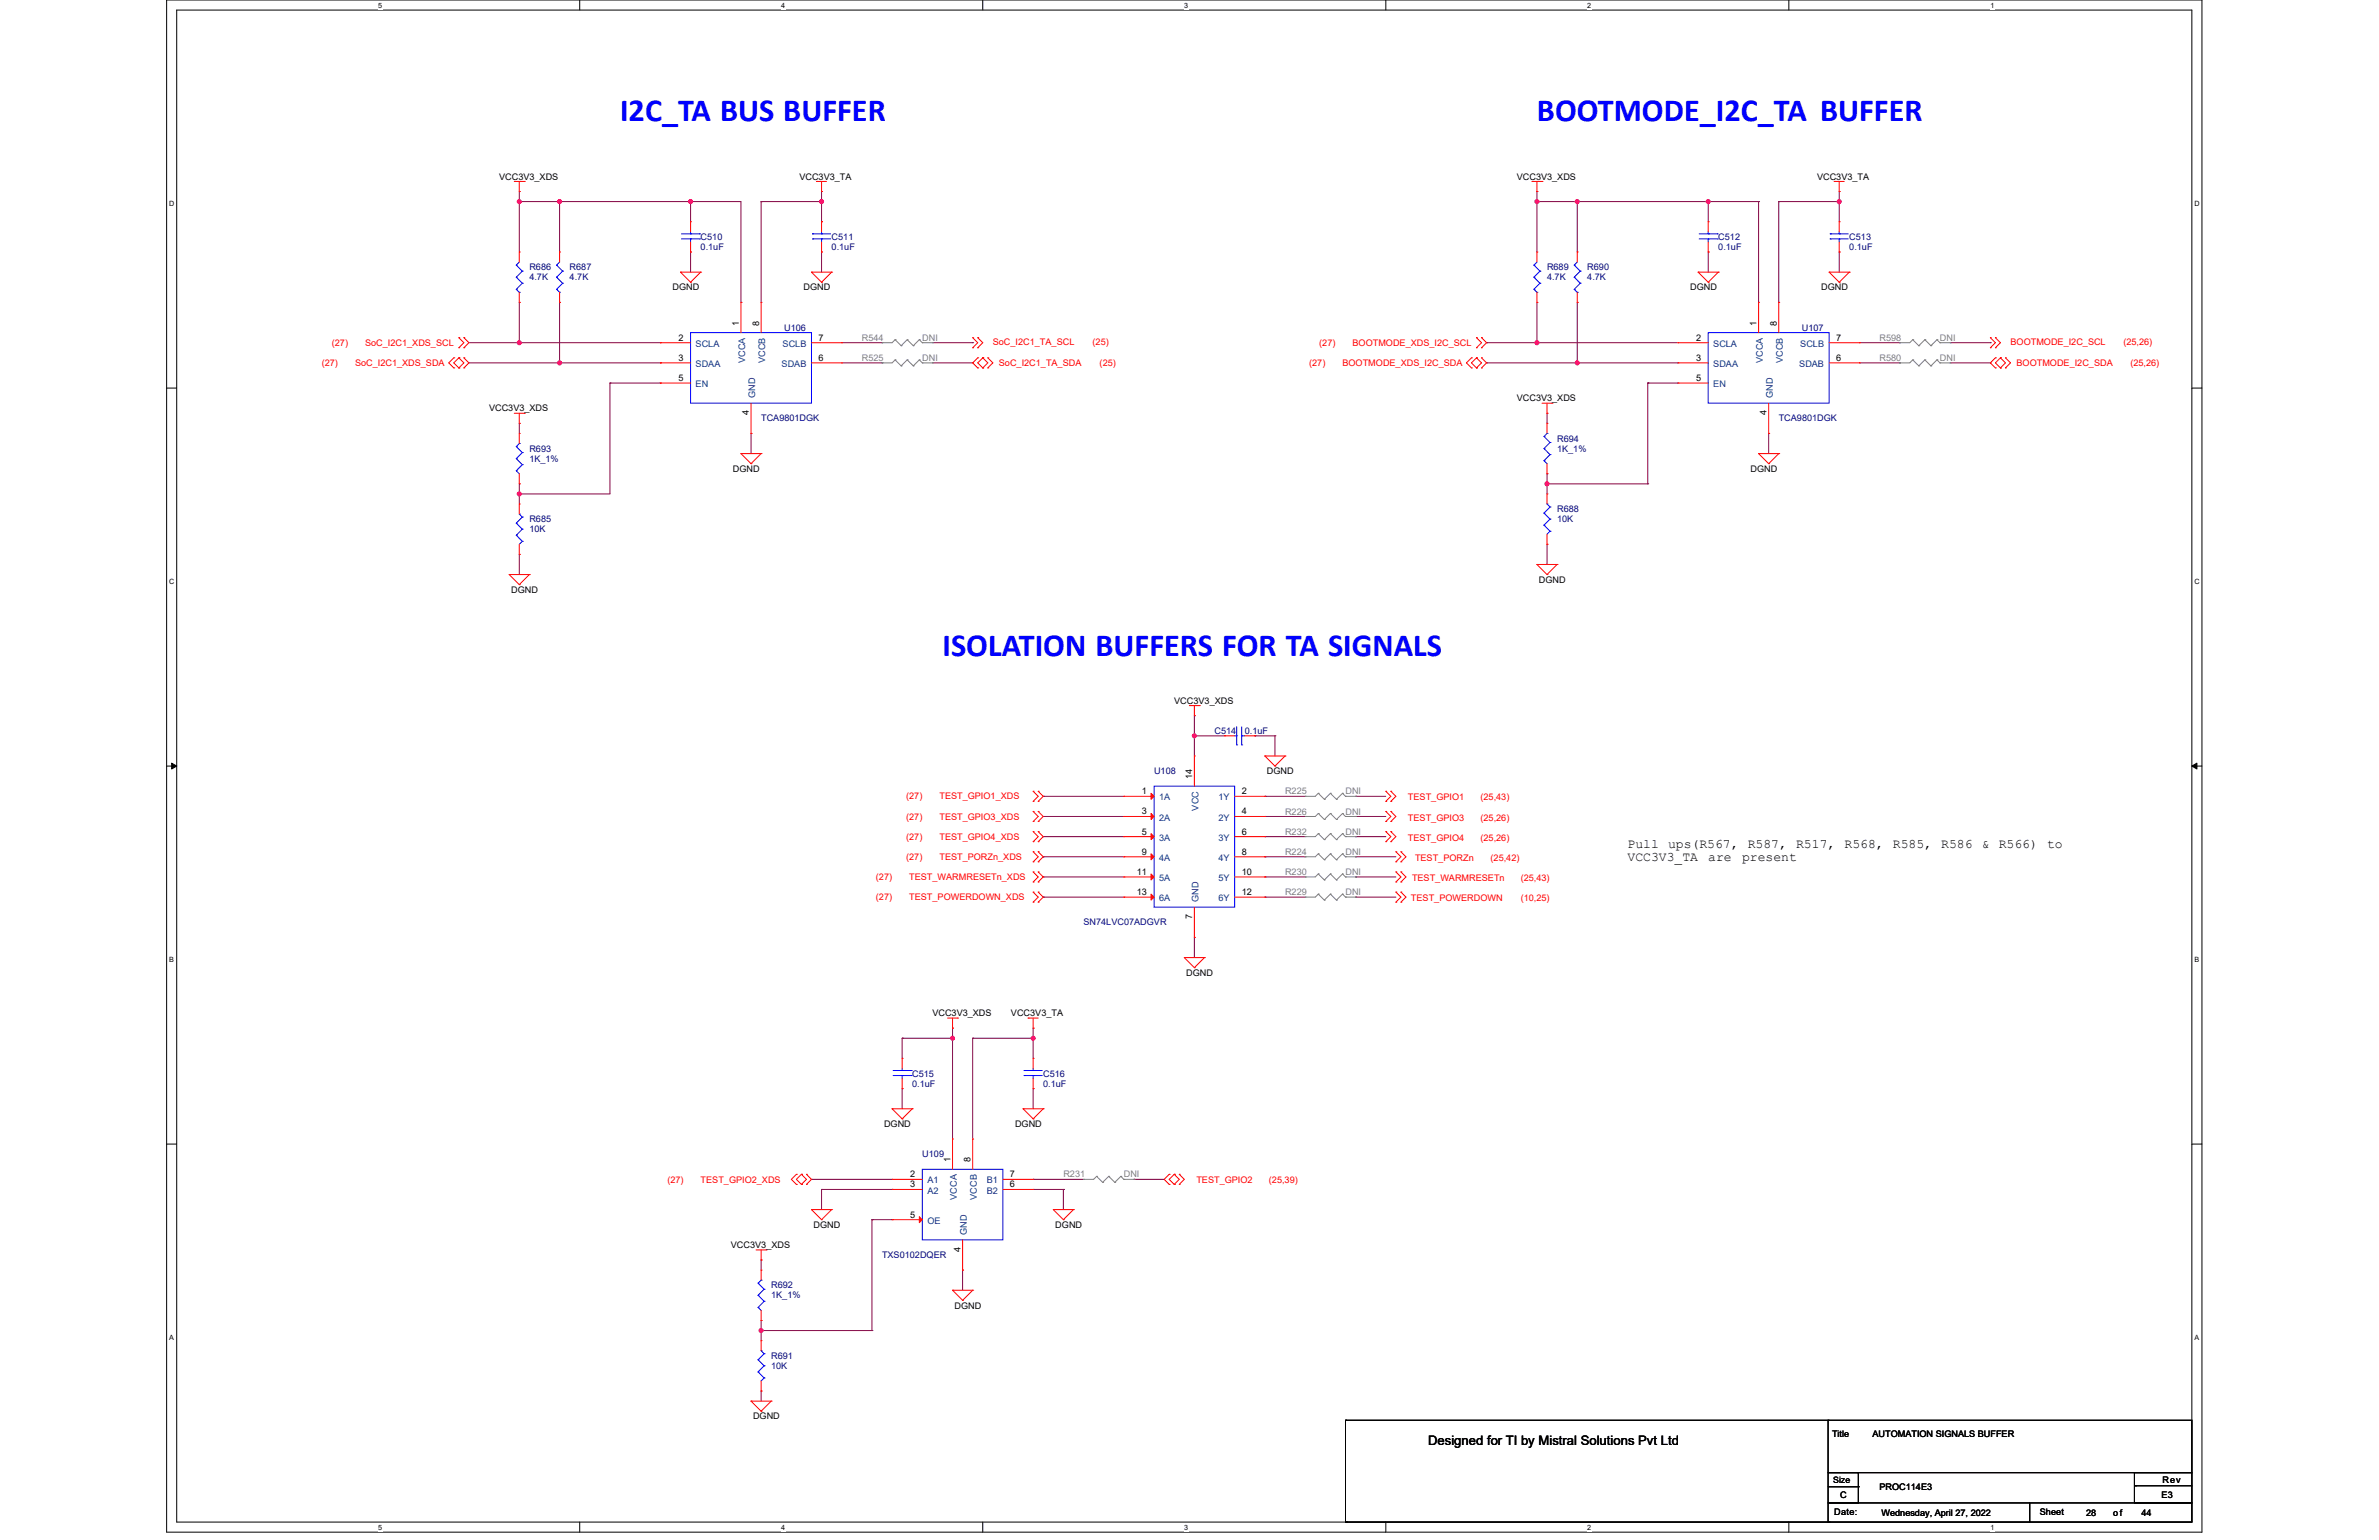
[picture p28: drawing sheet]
<svg xmlns="http://www.w3.org/2000/svg" width="432mm" height="279mm" viewBox="0 0 432 279" stroke-linecap="round" stroke-linejoin="round" font-family="sans-serif">
<defs><g id="words">
<g font-size="5.8" fill="#00f">
<text x="112.5" y="22">I2C_TA BUS BUFFER</text>
<text x="279" y="22">BOOTMODE_I2C_TA BUFFER</text>
<text x="171.1" y="119">ISOLATION BUFFERS FOR TA SIGNALS</text>
</g>
<g font-size="2.4">
<text x="295.4" y="153.8">Pull</text>
<text x="302.8" y="153.8">ups(R567,</text>
<text x="317.2" y="153.8">R587,</text>
<text x="326" y="153.8">R517,</text>
<text x="334.8" y="153.8">R568,</text>
<text x="343.6" y="153.8">R585,</text>
<text x="352.3" y="153.8">R586</text>
<text x="359.7" y="153.8">&amp;</text>
<text x="362.8" y="153.8">R566)</text>
<text x="371.6" y="153.8">to</text>
<text x="295.4" y="156.1">VCC3V3_TA</text>
<text x="310.1" y="156.1">are</text>
<text x="316.2" y="156.1">present</text>
<text x="259.2" y="262.2">Designed for TI by Mistral Solutions Pvt Ltd</text>
</g>
<g font-size="1.6">
<text x="90.6" y="32.6">VCC3V3_XDS</text>
<text x="145.1" y="32.6">VCC3V3_TA</text>
<text x="275.3" y="32.6">VCC3V3_XDS</text>
<text x="329.8" y="32.6">VCC3V3_TA</text>
<text x="122.1" y="52.7">DGND</text>
<text x="145.8" y="52.7">DGND</text>
<text x="306.8" y="52.7">DGND</text>
<text x="330.5" y="52.7">DGND</text>
<text x="134.1" y="59.1" transform="rotate(-90 134.1 59.1)">1</text>
<text x="137.8" y="59.1" transform="rotate(-90 137.8 59.1)">8</text>
<text x="318.8" y="59.1" transform="rotate(-90 318.8 59.1)">1</text>
<text x="322.5" y="59.1" transform="rotate(-90 322.5 59.1)">8</text>
<text x="123.1" y="61.8">2</text>
<text x="123.1" y="65.5">3</text>
<text x="148.6" y="65.5">6</text>
<text x="148.6" y="61.8">7</text>
<text x="307.8" y="61.8">2</text>
<text x="307.8" y="65.5">3</text>
<text x="333.3" y="65.5">6</text>
<text x="333.3" y="61.8">7</text>
<text x="123.1" y="69.1">5</text>
<text x="307.8" y="69.1">5</text>
<text x="88.8" y="74.6">VCC3V3_XDS</text>
<text x="135.9" y="75.4" transform="rotate(-90 135.9 75.4)">4</text>
<text x="275.3" y="72.8">VCC3V3_XDS</text>
<text x="320.6" y="75.4" transform="rotate(-90 320.6 75.4)">4</text>
<text x="133" y="85.6">DGND</text>
<text x="317.7" y="85.6">DGND</text>
<text x="92.8" y="107.6">DGND</text>
<text x="279.3" y="105.7">DGND</text>
<text x="213.1" y="127.7">VCC3V3_XDS</text>
<text x="216.4" y="141.4" transform="rotate(-90 216.4 141.4)">14</text>
<text x="230" y="140.5">DGND</text>
<text x="207.3" y="144.1">1</text>
<text x="207.3" y="147.8">3</text>
<text x="225.4" y="144.1">2</text>
<text x="225.4" y="147.8">4</text>
<text x="207.3" y="151.4">5</text>
<text x="207.3" y="155.1">9</text>
<text x="225.4" y="151.4">6</text>
<text x="225.4" y="155.1">8</text>
<text x="206.3" y="158.7">11</text>
<text x="225.4" y="158.7">10</text>
<text x="206.3" y="162.4">13</text>
<text x="216.4" y="166.8" transform="rotate(-90 216.4 166.8)">7</text>
<text x="225.4" y="162.4">12</text>
<text x="215.3" y="177.1">DGND</text>
<text x="169.2" y="184.4">VCC3V3_XDS</text>
<text x="183.5" y="184.4">VCC3V3_TA</text>
<text x="160.5" y="204.5">DGND</text>
<text x="184.2" y="204.5">DGND</text>
<text x="165.2" y="213.6">2</text>
<text x="165.2" y="215.4">3</text>
<text x="172.5" y="210.9" transform="rotate(-90 172.5 210.9)">1</text>
<text x="176.2" y="210.9" transform="rotate(-90 176.2 210.9)">8</text>
<text x="183.3" y="215.4">6</text>
<text x="183.3" y="213.6">7</text>
<text x="165.2" y="220.9">5</text>
<text x="132.7" y="226.4">VCC3V3_XDS</text>
<text x="147.7" y="222.8">DGND</text>
<text x="174.3" y="227.1" transform="rotate(-90 174.3 227.1)">4</text>
<text x="191.5" y="222.8">DGND</text>
<text x="173.3" y="237.4">DGND</text>
<text x="136.7" y="257.5">DGND</text>
<text x="332.5" y="260.6">Title</text>
<text x="339.9" y="260.6">AUTOMATION SIGNALS BUFFER</text>
<text x="332.7" y="269">Size</text>
<text x="392.5" y="269">Rev</text>
<text x="332.9" y="274.9">Date:</text>
<text x="334" y="271.8">C</text>
<text x="341.1" y="270.3">PROC114E3</text>
<text x="341.5" y="275.1">Wednesday, April 27, 2022</text>
<text x="370.2" y="274.9">Sheet</text>
<text x="378.6" y="275.1">28</text>
<text x="383.6" y="275.1">of</text>
<text x="388.7" y="275.1">44</text>
<text x="392.3" y="271.8">E3</text>
</g>
<g font-size="1.6" fill="#000080">
<text x="127.2" y="43.5">C510</text>
<text x="127.2" y="45.4">0.1uF</text>
<text x="150.9" y="43.5">C511</text>
<text x="150.9" y="45.4">0.1uF</text>
<text x="311.9" y="43.5">C512</text>
<text x="311.9" y="45.4">0.1uF</text>
<text x="335.7" y="43.5">C513</text>
<text x="335.7" y="45.4">0.1uF</text>
<text x="96.1" y="49">R686</text>
<text x="96.1" y="50.9">4.7K</text>
<text x="103.4" y="49">R687</text>
<text x="103.4" y="50.9">4.7K</text>
<text x="280.8" y="49">R689</text>
<text x="280.8" y="50.9">4.7K</text>
<text x="288.1" y="49">R690</text>
<text x="288.1" y="50.9">4.7K</text>
<text x="142.3" y="60">U106</text>
<text x="327.1" y="60">U107</text>
<text x="138.1" y="76.5">TCA9801DGK</text>
<text x="322.9" y="76.5">TCA9801DGK</text>
<text x="96.1" y="82">R693</text>
<text x="96.1" y="83.8">1K_1%</text>
<text x="282.6" y="80.1">R694</text>
<text x="282.6" y="82">1K_1%</text>
<text x="96.1" y="94.8">R685</text>
<text x="282.6" y="92.9">R688</text>
<text x="282.6" y="94.8">10K</text>
<text x="96.1" y="96.6">10K</text>
<text x="220.4" y="133.2">C514</text>
<text x="225.9" y="133.2">0.1uF</text>
<text x="209.5" y="140.5">U108</text>
<text x="196.7" y="167.9">SN74LVC07ADGVR</text>
<text x="165.6" y="195.3">C515</text>
<text x="165.6" y="197.2">0.1uF</text>
<text x="189.4" y="195.3">C516</text>
<text x="189.4" y="197.2">0.1uF</text>
<text x="167.4" y="210">U109</text>
<text x="140" y="233.7">R692</text>
<text x="160.1" y="228.3">TXS0102DQER</text>
<text x="140" y="235.6">1K_1%</text>
<text x="140" y="246.5">R691</text>
<text x="140" y="248.4">10K</text>
</g>
<g font-size="1.6" fill="#f00">
<text x="60.2" y="62.8">(27)</text>
<text x="66.3" y="62.8">SoC_I2C1_XDS_SCL</text>
<text x="180.2" y="62.6">SoC_I2C1_TA_SCL</text>
<text x="198.3" y="62.6">(25)</text>
<text x="239.5" y="62.8">(27)</text>
<text x="245.5" y="62.8">BOOTMODE_XDS_I2C_SCL</text>
<text x="364.9" y="62.6">BOOTMODE_I2C_SCL</text>
<text x="385.4" y="62.6">(25,26)</text>
<text x="58.4" y="66.4">(27)</text>
<text x="64.4" y="66.4">SoC_I2C1_XDS_SDA</text>
<text x="181.3" y="66.4">SoC_I2C1_TA_SDA</text>
<text x="199.6" y="66.4">(25)</text>
<text x="237.6" y="66.4">(27)</text>
<text x="243.7" y="66.4">BOOTMODE_XDS_I2C_SDA</text>
<text x="366" y="66.4">BOOTMODE_I2C_SDA</text>
<text x="386.7" y="66.4">(25,26)</text>
<text x="164.5" y="145">(27)</text>
<text x="164.5" y="148.7">(27)</text>
<text x="170.5" y="145">TEST_GPIO1_XDS</text>
<text x="170.5" y="148.7">TEST_GPIO3_XDS</text>
<text x="255.6" y="145.2">TEST_GPIO1</text>
<text x="255.6" y="148.9">TEST_GPIO3</text>
<text x="268.7" y="145.2">(25,43)</text>
<text x="268.7" y="148.9">(25,26)</text>
<text x="164.5" y="152.4">(27)</text>
<text x="170.5" y="152.4">TEST_GPIO4_XDS</text>
<text x="255.6" y="152.5">TEST_GPIO4</text>
<text x="268.7" y="152.5">(25,26)</text>
<text x="159" y="159.7">(27)</text>
<text x="164.5" y="156">(27)</text>
<text x="165" y="159.7">TEST_WARMRESETn_XDS</text>
<text x="170.5" y="156">TEST_PORZn_XDS</text>
<text x="256.3" y="159.9">TEST_WARMRESETn</text>
<text x="256.8" y="156.2">TEST_PORZn</text>
<text x="270.5" y="156.2">(25,42)</text>
<text x="276" y="159.9">(25,43)</text>
<text x="159" y="163.3">(27)</text>
<text x="165" y="163.3">TEST_POWERDOWN_XDS</text>
<text x="256.1" y="163.5">TEST_POWERDOWN</text>
<text x="276" y="163.5">(10,25)</text>
<text x="121.1" y="214.5">(27)</text>
<text x="127.2" y="214.5">TEST_GPIO2_XDS</text>
<text x="217.2" y="214.5">TEST_GPIO2</text>
<text x="230.3" y="214.5">(25,39)</text>
</g>
<g font-size="1.6" fill="#004080">
<text x="126.3" y="62.9">SCLA</text>
<text x="135.2" y="65.9" transform="rotate(-90 135.2 65.9)">VCCA</text>
<text x="138.9" y="65.9" transform="rotate(-90 138.9 65.9)">VCCB</text>
<text x="142" y="62.9">SCLB</text>
<text x="311" y="62.9">SCLA</text>
<text x="320" y="65.9" transform="rotate(-90 320 65.9)">VCCA</text>
<text x="323.6" y="65.9" transform="rotate(-90 323.6 65.9)">VCCB</text>
<text x="326.8" y="62.9">SCLB</text>
<text x="126.3" y="66.6">SDAA</text>
<text x="126.3" y="70.2">EN</text>
<text x="141.9" y="66.6">SDAB</text>
<text x="311" y="66.6">SDAA</text>
<text x="311" y="70.2">EN</text>
<text x="326.6" y="66.6">SDAB</text>
<text x="137.1" y="72.2" transform="rotate(-90 137.1 72.2)">GND</text>
<text x="321.8" y="72.2" transform="rotate(-90 321.8 72.2)">GND</text>
<text x="210.4" y="145.2">1A</text>
<text x="210.4" y="148.9">2A</text>
<text x="217.5" y="147.1" transform="rotate(-90 217.5 147.1)">VCC</text>
<text x="221.2" y="145.2">1Y</text>
<text x="221.2" y="148.9">2Y</text>
<text x="210.4" y="152.5">3A</text>
<text x="221.2" y="152.5">3Y</text>
<text x="210.4" y="156.2">4A</text>
<text x="210.4" y="159.8">5A</text>
<text x="221.2" y="156.2">4Y</text>
<text x="221.2" y="159.8">5Y</text>
<text x="210.4" y="163.5">6A</text>
<text x="217.5" y="163.7" transform="rotate(-90 217.5 163.7)">GND</text>
<text x="221.2" y="163.5">6Y</text>
<text x="168.3" y="214.7">A1</text>
<text x="179.1" y="214.7">B1</text>
<text x="168.3" y="216.5">A2</text>
<text x="173.7" y="217.7" transform="rotate(-90 173.7 217.7)">VCCA</text>
<text x="177.3" y="217.7" transform="rotate(-90 177.3 217.7)">VCCB</text>
<text x="179.1" y="216.5">B2</text>
<text x="168.3" y="222">OE</text>
<text x="175.5" y="224" transform="rotate(-90 175.5 224)">GND</text>
</g>
<g font-size="1.6" fill="#808080">
<text x="156.4" y="61.8">R544</text>
<text x="156.4" y="65.5">R525</text>
<text x="167.4" y="61.8">DNI</text>
<text x="167.4" y="65.5">DNI</text>
<text x="341.1" y="61.8">R598</text>
<text x="341.1" y="65.5">R580</text>
<text x="352.1" y="61.8">DNI</text>
<text x="352.1" y="65.5">DNI</text>
<text x="233.2" y="144.1">R225</text>
<text x="233.2" y="147.8">R226</text>
<text x="244.2" y="144.1">DNI</text>
<text x="244.2" y="147.8">DNI</text>
<text x="233.2" y="151.4">R232</text>
<text x="233.2" y="155.1">R224</text>
<text x="244.2" y="151.4">DNI</text>
<text x="244.2" y="155.1">DNI</text>
<text x="233.2" y="158.8">R230</text>
<text x="244.2" y="158.8">DNI</text>
<text x="233.2" y="162.4">R229</text>
<text x="244.2" y="162.4">DNI</text>
<text x="193" y="213.6">R231</text>
<text x="204" y="213.6">DNI</text>
</g>
<g font-size="1.3">
<text x="68.6" y="1.4">5</text>
<text x="141.8" y="1.4">4</text>
<text x="215" y="1.4">3</text>
<text x="288.1" y="1.4">2</text>
<text x="361.3" y="1.4">1</text>
<text x="30.7" y="37.3">D</text>
<text x="398.3" y="37.3">D</text>
<text x="30.7" y="105.9">C</text>
<text x="398.3" y="105.9">C</text>
<text x="30.7" y="174.5">B</text>
<text x="398.3" y="174.5">B</text>
<text x="30.7" y="243">A</text>
<text x="398.3" y="243">A</text>
<text x="68.6" y="277.5">5</text>
<text x="141.8" y="277.5">4</text>
<text x="215" y="277.5">3</text>
<text x="288.1" y="277.5">2</text>
<text x="361.3" y="277.5">1</text>
</g>
</g></defs>
<path d="M30.2 0h369.5v278h-369.5zM32.1 1.8h365.7v274.3h-365.7z" fill="none" stroke="#000" stroke-width=".18"/>
<g fill="#fff">
<path d="M68.7 .2h.7v1.4h-.7z"/>
<path d="M68.7 276.3h.7v1.5h-.7z"/>
</g>
<path d="M105.2 0v1.8M105.2 276.1v1.9" fill="none" stroke="#000" stroke-width=".18"/>
<g fill="#fff">
<path d="M141.8 .2h.7v1.4h-.7z"/>
<path d="M141.8 276.3h.7v1.5h-.7z"/>
</g>
<path d="M178.4 0v1.8M178.4 276.1v1.9" fill="none" stroke="#000" stroke-width=".18"/>
<g fill="#fff">
<path d="M215 .2h.7v1.4h-.7z"/>
<path d="M215 276.3h.7v1.5h-.7z"/>
</g>
<path d="M251.5 0v1.8M251.5 276.1v1.9" fill="none" stroke="#000" stroke-width=".18"/>
<g fill="#fff">
<path d="M288.1 .2h.7v1.4h-.7z"/>
<path d="M288.1 276.3h.7v1.5h-.7z"/>
</g>
<path d="M324.7 0v1.8M324.7 276.1v1.9" fill="none" stroke="#000" stroke-width=".18"/>
<g fill="#fff">
<path d="M361.3 .2h.7v1.4h-.7z"/>
<path d="M361.3 276.3h.7v1.5h-.7z"/>
<path d="M30.7 36.1h1v1.5h-1z"/>
<path d="M398.3 36.1h.9v1.5h-.9z"/>
<path d="M30.7 104.7h1v1.5h-1z"/>
<path d="M398.3 104.7h.9v1.5h-.9z"/>
</g>
<path d="M30.2 70.4h1.9M397.8 70.4h1.9" fill="none" stroke="#000" stroke-width=".18"/>
<g fill="#fff">
<path d="M30.7 173.3h.9v1.4h-.9z"/>
<path d="M398.3 173.3h.9v1.4h-.9z"/>
</g>
<path d="M30.2 139h1.9M31.2 138.5l.9 .5-.9 .5zM397.8 139l.9-.5v1zM397.8 139h1.9" fill="none" stroke="#000" stroke-width=".18"/>
<path d="M31.2 138.5l.9 .5-.9 .5zM397.8 139l.9-.5v1z" fill="#000"/>
<g fill="#fff">
<path d="M30.7 241.9h.9v1.4h-.9z"/>
<path d="M398.3 241.9h.9v1.4h-.9z"/>
</g>
<path d="M30.2 207.6h1.9M397.8 207.6h1.9" fill="none" stroke="#000" stroke-width=".18"/>
<path d="M85.1 62.2h9.2M85.1 65.8h16.5M94.3 62.2h.1M101.6 65.8h.1" fill="none" stroke="#800040" stroke-width=".18"/>
<circle cx="101.6" cy="65.8" r=".37" fill="#f0f"/>
<circle cx="101.6" cy="65.8" r=".37" fill="none" stroke="#f0f" stroke-width=".18"/>
<path d="M149.1 36.6h.1M149.1 34.7v1.9M125.3 45.7h.1M125.3 45.7v3.7" fill="none" stroke="#800040" stroke-width=".18"/>
<circle cx="149.1" cy="36.6" r=".37" fill="#f0f"/>
<circle cx="149.1" cy="36.6" r=".37" fill="none" stroke="#f0f" stroke-width=".18"/>
<path d="M94.3 34.7h.1M94.3 34.7v1.9h7.3M101.6 36.6h.1M134.5 36.6v18.3M138.1 36.6h.1M138.1 36.6v18.3M138.1 36.6h11M134.5 54.9h.1M149.1 45.7h.1M149.1 45.7v3.7" fill="none" stroke="#800040" stroke-width=".18"/>
<circle cx="94.2" cy="36.6" r=".37" fill="#f0f"/>
<circle cx="94.2" cy="36.6" r=".37" fill="none" stroke="#f0f" stroke-width=".18"/>
<g fill="none" stroke="#800040" stroke-width=".18">
<path d="M94.3 36.6h.1M94.3 36.6v9.1M101.6 36.6h.1M101.6 36.6v9.1M125.3 36.6h.1M125.3 36.6v3.6M94.3 54.9h.1M94.3 54.9v7.3h25.6M101.6 54.9h.1M101.6 54.9v10.9h18.3M119.9 65.8h.1M119.9 62.2h.1"/>
<path d="M136.3 78.6h.1M136.3 78.6v3.7"/>
</g>
<circle cx="94.2" cy="62.2" r=".37" fill="#f0f"/>
<circle cx="94.2" cy="62.2" r=".37" fill="none" stroke="#f0f" stroke-width=".18"/>
<path d="M101.6 36.6h23.7M125.3 36.6h.1" fill="none" stroke="#800040" stroke-width=".18"/>
<circle cx="101.6" cy="36.6" r=".37" fill="#f0f"/>
<circle cx="101.6" cy="36.6" r=".37" fill="none" stroke="#f0f" stroke-width=".18"/>
<circle cx="125.3" cy="36.6" r=".37" fill="#f0f"/>
<circle cx="125.3" cy="36.6" r=".37" fill="none" stroke="#f0f" stroke-width=".18"/>
<path d="M125.3 36.6h.1M125.3 36.6h9.2M149.1 36.6v3.6M149.1 40.2h.1M110.7 69.5h9.2M119.9 69.5h.1M269.8 62.2h.1M269.8 65.8h.1M269.8 62.2h9.2M269.8 65.8h16.5" fill="none" stroke="#800040" stroke-width=".18"/>
<circle cx="286.3" cy="65.8" r=".37" fill="#f0f"/>
<circle cx="286.3" cy="65.8" r=".37" fill="none" stroke="#f0f" stroke-width=".18"/>
<path d="M333.8 34.7h.1M333.8 34.7v1.9M310.1 45.7h.1M310.1 45.7v3.7" fill="none" stroke="#800040" stroke-width=".18"/>
<circle cx="333.8" cy="36.6" r=".37" fill="#f0f"/>
<circle cx="333.8" cy="36.6" r=".37" fill="none" stroke="#f0f" stroke-width=".18"/>
<path d="M279 36.6h.1M279 34.7h.1M279 36.6h7.3M279 34.7v1.9M319.2 36.6h.1M319.2 36.6v18.3M322.9 36.6h.1M322.9 36.6v18.3M322.9 36.6h10.9M333.8 45.7h.1M333.8 45.7v3.7" fill="none" stroke="#800040" stroke-width=".18"/>
<circle cx="279" cy="36.6" r=".37" fill="#f0f"/>
<circle cx="279" cy="36.6" r=".37" fill="none" stroke="#f0f" stroke-width=".18"/>
<g fill="none" stroke="#800040" stroke-width=".18">
<path d="M279 36.6h.1M279 36.6v9.1M286.3 36.6h.1M286.3 36.6v9.1M310.1 36.6h.1M310.1 36.6v3.6M279 54.9h.1M279 54.9v7.3M286.3 54.9h.1M286.3 54.9v10.9M279 62.2h.1M279 62.2h25.6"/>
<path d="M286.3 65.8h.1M286.3 65.8h18.3M321 78.6h.1M321 78.6v3.7"/>
</g>
<circle cx="279" cy="62.2" r=".37" fill="#f0f"/>
<circle cx="279" cy="62.2" r=".37" fill="none" stroke="#f0f" stroke-width=".18"/>
<path d="M286.3 36.6h.1M286.3 36.6h23.8" fill="none" stroke="#800040" stroke-width=".18"/>
<circle cx="310" cy="36.6" r=".37" fill="#f0f"/>
<circle cx="310" cy="36.6" r=".37" fill="none" stroke="#f0f" stroke-width=".18"/>
<circle cx="286.3" cy="36.6" r=".37" fill="#f0f"/>
<circle cx="286.3" cy="36.6" r=".37" fill="none" stroke="#f0f" stroke-width=".18"/>
<g fill="none" stroke="#800040" stroke-width=".18">
<path d="M310.1 36.6h.1M310.1 36.6h9.1M333.8 36.6h.1M333.8 36.6v3.6M152.8 62.2h7.3M152.8 65.8h7.3M160.1 62.2h.1M160.1 65.8h.1M169.2 62.2h7.3M169.2 65.8h7.3M176.5 62.2h.1M176.5 65.8h.1"/>
<path d="M299.1 69.5h.1M299.1 69.5h5.5M337.5 62.2h7.3M337.5 65.8h7.3M344.8 62.2h.1M344.8 65.8h.1M353.9 62.2h7.4M353.9 65.8h7.4M361.3 62.2h.1M361.3 65.8h.1M216.8 129.8h.1M216.8 129.8v3.7"/>
<path d="M231.4 133.5h.1M231.4 133.5v3.7M147.3 214h.1M147.3 214h14.6M187.5 214h.1M187.5 214h9.2M205.8 214h.1M205.8 214h5.5"/>
</g>
<circle cx="216.8" cy="133.5" r=".37" fill="#f0f"/>
<circle cx="216.8" cy="133.5" r=".37" fill="none" stroke="#f0f" stroke-width=".18"/>
<g fill="none" stroke="#800040" stroke-width=".18">
<path d="M216.8 133.5h.1M216.8 133.5h5.5M216.8 133.5v3.7M227.8 133.5h.1M227.8 133.5h3.6M189.4 144.5h.1M189.4 148.1h.1M189.4 151.8h.1M189.4 155.4h.1M189.4 159.1h.1M189.4 144.5h14.6M189.4 148.1h14.6"/>
<path d="M189.4 151.8h14.6M189.4 155.4h14.6M189.4 159.1h14.6M189.4 162.8h.1M189.4 162.8h14.6M216.8 170.1h.1M216.8 170.1v3.6M163.7 197.5h.1M163.7 197.5v3.7M187.5 186.5h.1M187.5 186.5v1.9"/>
</g>
<circle cx="187.5" cy="188.4" r=".37" fill="#f0f"/>
<circle cx="187.5" cy="188.4" r=".37" fill="none" stroke="#f0f" stroke-width=".18"/>
<path d="M163.7 188.4h.1M163.7 188.4h9.2M163.7 188.4v3.6M172.9 188.4h.1M172.9 188.4v18.3M176.5 188.4h.1M176.5 188.4v18.3M176.5 188.4h11M187.5 197.5h.1M187.5 197.5v3.7" fill="none" stroke="#800040" stroke-width=".18"/>
<circle cx="172.9" cy="188.4" r=".37" fill="#f0f"/>
<circle cx="172.9" cy="188.4" r=".37" fill="none" stroke="#f0f" stroke-width=".18"/>
<path d="M172.9 186.5h.1M172.9 186.5v1.9M187.5 188.4h.1M187.5 188.4v3.6M138.1 228.6h.1M138.1 228.6v1.8M174.7 230.4h.1M174.7 230.4v3.7M138.1 241.4h20.2M158.3 241.4h.1" fill="none" stroke="#800040" stroke-width=".18"/>
<circle cx="138.1" cy="241.4" r=".37" fill="#f0f"/>
<circle cx="138.1" cy="241.4" r=".37" fill="none" stroke="#f0f" stroke-width=".18"/>
<g fill="none" stroke="#800040" stroke-width=".18">
<path d="M94.3 76.8h.1M94.3 76.8v1.8M94.3 89.6h.1M94.3 87.8h.1M94.3 87.8v1.8M94.3 89.6h16.4M94.3 100.6h.1M94.3 100.6v3.6M138.1 239.6h.1M138.1 239.6v3.6M158.3 221.3h.1M158.3 221.3v20.1"/>
<path d="M158.3 221.3h3.6M138.1 252.4h.1M138.1 241.4h.1M138.1 252.4v1.8"/>
</g>
<circle cx="94.2" cy="89.6" r=".37" fill="#f0f"/>
<circle cx="94.2" cy="89.6" r=".37" fill="none" stroke="#f0f" stroke-width=".18"/>
<path d="M110.7 69.5h.1M110.7 69.5v20.1M280.8 75h.1M280.8 75v1.8M94.3 89.6h.1M94.3 89.6v1.8M280.8 87.8h18.3M299.1 87.8h.1" fill="none" stroke="#800040" stroke-width=".18"/>
<circle cx="280.8" cy="87.8" r=".37" fill="#f0f"/>
<circle cx="280.8" cy="87.8" r=".37" fill="none" stroke="#f0f" stroke-width=".18"/>
<g fill="none" stroke="#800040" stroke-width=".18">
<path d="M299.1 69.5h.1M299.1 69.5v18.3M280.8 98.8h.1M280.8 86h.1M280.8 87.8h.1M280.8 86v3.6M280.8 98.8v3.6M229.6 144.5h.1M229.6 148.1h.1M229.6 151.8h.1M229.6 155.4h.1M229.6 159.1h.1"/>
<path d="M229.6 144.5h7.3M229.6 148.1h7.3M229.6 151.8h7.3M229.6 155.4h7.3M229.6 159.1h7.3M246 144.5h.1M246 148.1h.1M246 151.8h.1M246 155.4h.1M246 159.1h.1M246 144.5h5.5M246 148.1h5.5"/>
<path d="M246 151.8h5.5M246 155.4h7.4M246 159.1h7.4M229.6 162.8h.1M229.6 162.8h7.3M246 162.8h.1M246 162.8h7.4M149.1 215.8h.1M149.1 215.8v3.7M149.1 215.8h12.8M161.9 215.8h.1M187.5 215.8h5.5"/>
<path d="M193 215.8h.1M193 215.8v3.7"/>
</g>
<g fill="none" stroke="#f00" stroke-width=".18">
<path d="M93.3 32.9h1.9M94.3 34.7h.1M94.3 32.9v1.8M95.2 32.9h.1M148.2 32.9h.1M148.2 32.9h1.8M149.1 34.7h.1M149.1 32.9v1.8M278 32.9h1.9M279 34.7h.1M279 32.9v1.8M279.9 32.9h.1"/>
<path d="M332.9 32.9h.1M332.9 32.9h1.8M333.8 34.7h.1M333.8 32.9v1.8M123.5 49.4h.1M123.5 49.4h3.7M123.5 49.4l1.8 1.8M125.3 51.2h.1M127.2 49.4h.1M127.2 49.4l-1.9 1.8M147.3 49.4h.1M147.3 49.4h3.6"/>
<path d="M147.3 49.4l1.8 1.8M149.1 51.2h.1M150.9 49.4h.1M150.9 49.4l-1.8 1.8M308.2 49.4h.1M308.2 49.4h3.7M308.2 49.4l1.9 1.8M310.1 51.2h.1M311.9 49.4h.1M311.9 49.4l-1.8 1.8M319.2 54.9h.1M319.2 54.9v5.5"/>
<path d="M322.9 54.9h.1M322.9 54.9v5.5M332 49.4h.1M332 49.4h3.7M332 49.4l1.8 1.8M333.8 51.2h.1M335.7 49.4h.1M335.7 49.4l-1.9 1.8M82.4 64.9h.1M82.4 66.8h.1M82.4 64.9l-.9 .9 .9 1M83.3 66.8h.1"/>
<path d="M83.3 64.9h.1M83.3 63.1h.1M83.3 61.3h.1M83.3 64.9l.9 .9-.9 1M83.3 64.9l-.9 .9 .9 1M83.3 61.3l.9 .9-.9 .9M84.2 64.9h.1M84.2 66.8h.1M84.2 61.3h.1M84.2 63.1h.1M84.2 64.9l.9 .9-.9 1M84.2 61.3l.9 .9-.9 .9"/>
<path d="M93.3 75h1.9M94.3 76.8h.1M94.3 75v1.8M95.2 75h.1M176.5 63.1h.1M176.5 61.3h.1M176.5 61.3l1 .9-1 .9M177.5 64.9h.1M177.5 66.8h.1M177.5 63.1h.1M177.5 61.3h.1M177.5 64.9l-1 .9 1 1"/>
<path d="M177.5 61.3l.9 .9-.9 .9M178.4 66.8h.1M178.4 64.9h.1M178.4 64.9l-.9 .9 .9 1M178.4 64.9l.9 .9-.9 1M179.3 64.9h.1M179.3 66.8h.1M179.3 64.9l.9 .9-.9 1M267.1 64.9h.1M267.1 66.8h.1M267.1 64.9l-.9 .9 .9 1M268 66.8h.1"/>
<path d="M268 64.9h.1M268 63.1h.1M268 61.3h.1M268 64.9l.9 .9-.9 1M268 64.9l-.9 .9 .9 1M268 61.3l.9 .9-.9 .9M268.9 64.9h.1M268.9 66.8h.1M268.9 61.3h.1M268.9 63.1h.1M268.9 64.9l.9 .9-.9 1M268.9 61.3l.9 .9-.9 .9"/>
<path d="M279.9 73.2h1.8M280.8 75h.1M280.8 73.2v1.8M281.7 73.2h.1M304.6 62.2h.1M304.6 65.8h.1M304.6 69.5h.1M304.6 62.2h5.5M304.6 65.8h5.5M304.6 69.5h5.5M321 78.6h.1M321 73.2v5.4"/>
<path d="M332 62.2h5.5M332 65.8h5.5M337.5 65.8h.1M337.5 62.2h.1M361.3 63.1h.1M361.3 61.3h.1M361.3 61.3l.9 .9-.9 .9M362.2 64.9h.1M362.2 66.8h.1M362.2 63.1h.1M362.2 61.3h.1M362.2 64.9l-.9 .9 .9 1"/>
<path d="M362.2 61.3l.9 .9-.9 .9M363.1 66.8h.1M363.1 64.9h.1M363.1 64.9l-.9 .9 .9 1M363.1 64.9l.9 .9-.9 1M364 64.9h.1M364 66.8h.1M364 64.9l.9 .9-.9 1M134.5 82.3h.1M134.5 82.3h3.6M134.5 82.3l1.8 1.8M136.3 84.1h.1"/>
<path d="M138.1 82.3h.1M138.1 82.3l-1.8 1.8M319.2 82.3h.1M319.2 82.3h3.7M319.2 82.3l1.8 1.8M321 84.1h.1M322.9 82.3h.1M322.9 82.3l-1.9 1.8M92.4 104.2h.1M92.4 104.2h3.7M92.4 104.2l1.9 1.9M94.3 106.1h.1"/>
<path d="M96.1 104.2h.1M96.1 104.2l-1.8 1.9M279 102.4h.1M279 102.4h3.6M279 102.4l1.8 1.8M280.8 104.2h.1M282.6 102.4h.1M282.6 102.4l-1.8 1.8M215.9 128h1.8M216.8 129.8h.1M216.8 128v1.8M217.7 128h.1"/>
<path d="M229.6 137.2h.1M229.6 137.2h3.6M229.6 137.2l1.8 1.8M231.4 139h.1M233.2 137.2h.1M233.2 137.2l-1.8 1.8M187.5 145.4h.1M187.5 143.6h.1M187.5 149h.1M187.5 147.2h.1M187.5 152.7h.1M187.5 150.9h.1"/>
<path d="M187.5 156.4h.1M187.5 154.5h.1M187.5 158.2h.1M187.5 143.6l.9 .9-.9 .9M187.5 147.2l.9 .9-.9 .9M187.5 150.9l.9 .9-.9 .9M187.5 154.5l.9 .9-.9 1M187.5 158.2l.9 .9-.9 .9M188.4 143.6h.1M188.4 145.4h.1M188.4 147.2h.1M188.4 149h.1"/>
<path d="M188.4 150.9h.1M188.4 152.7h.1M188.4 154.5h.1M188.4 156.4h.1M188.4 158.2h.1M188.4 143.6l1 .9-1 .9M188.4 147.2l1 .9-1 .9M188.4 150.9l1 .9-1 .9M188.4 154.5l1 .9-1 1M188.4 158.2l1 .9-1 .9M251.5 143.6h.1M251.5 145.4h.1"/>
<path d="M251.5 147.2h.1M251.5 149h.1M251.5 150.9h.1M251.5 152.7h.1M251.5 143.6l.9 .9-.9 .9M251.5 147.2l.9 .9-.9 .9M251.5 150.9l.9 .9-.9 .9M252.4 143.6h.1M252.4 145.4h.1M252.4 147.2h.1M252.4 149h.1M252.4 150.9h.1"/>
<path d="M252.4 152.7h.1M252.4 150.9l1 .9-1 .9M252.4 143.6l1 .9-1 .9M252.4 147.2l1 .9-1 .9M253.4 154.5h.1M253.4 156.4h.1M253.4 158.2h.1M253.4 154.5l.9 .9-.9 1M253.4 158.2l.9 .9-.9 .9M254.3 154.5h.1M254.3 156.4h.1M254.3 158.2h.1"/>
<path d="M254.3 154.5l.9 .9-.9 1M254.3 158.2l.9 .9-.9 .9M187.5 160h.1M187.5 163.7h.1M187.5 161.8h.1M187.5 161.8l.9 1-.9 .9M188.4 160h.1M188.4 161.8h.1M188.4 163.7h.1M188.4 161.8l1 1-1 .9M215 173.7h.1M215 173.7h3.6"/>
<path d="M215 173.7l1.8 1.9M216.8 175.6h.1M218.6 173.7h.1M218.6 173.7l-1.8 1.9M253.4 160h.1M253.4 161.8h.1M253.4 163.7h.1M253.4 161.8l.9 1-.9 .9M254.3 160h.1M254.3 161.8h.1M254.3 163.7h.1M254.3 161.8l.9 1-.9 .9"/>
<path d="M172 184.7h1.8M172.9 186.5h.1M172.9 184.7v1.8M173.8 184.7h.1M186.6 184.7h.1M186.6 184.7h1.8M187.5 186.5h.1M187.5 184.7v1.8M144.5 213.1h.1M144.5 214.9h.1M144.5 213.1l-.9 .9 .9 .9M145.5 214.9h.1"/>
<path d="M145.5 213.1h.1M145.5 213.1l.9 .9-.9 .9M145.5 213.1l-1 .9 1 .9M146.4 213.1h.1M146.4 214.9h.1M146.4 213.1l.9 .9-.9 .9M147.3 219.5h.1M147.3 219.5h3.6M147.3 219.5l1.8 1.8M150.9 219.5h.1M150.9 219.5l-1.8 1.8M161.9 201.2h.1"/>
<path d="M161.9 201.2h3.7M161.9 201.2l1.8 1.8M163.7 203h.1M165.6 201.2h.1M165.6 201.2l-1.9 1.8M185.7 201.2h.1M185.7 201.2h3.7M185.7 201.2l1.8 1.8M187.5 203h.1M189.4 201.2h.1M189.4 201.2l-1.9 1.8M191.2 219.5h.1"/>
<path d="M191.2 219.5h3.6M191.2 219.5l1.8 1.8M194.8 219.5h.1M194.8 219.5l-1.8 1.8M212.2 213.1h.1M212.2 214.9h.1M212.2 213.1l-.9 .9 .9 .9M213.1 214.9h.1M213.1 213.1h.1M213.1 213.1l-.9 .9 .9 .9M213.1 213.1l.9 .9-.9 .9M214 213.1h.1"/>
<path d="M214 214.9h.1M214 213.1l1 .9-1 .9M137.2 226.8h1.9M138.1 228.6h.1M138.1 226.8v1.8M139.1 226.8h.1M149.1 221.3h.1M172.9 234.1h.1M172.9 234.1h3.6M172.9 234.1l1.8 1.8M174.7 235.9h.1M176.5 234.1h.1"/>
<path d="M176.5 234.1l-1.8 1.8M193 221.3h.1M136.3 254.2h.1M136.3 254.2h3.7M136.3 254.2l1.8 1.8M138.1 256h.1M140 254.2h.1M140 254.2l-1.9 1.8"/>
</g>
<g fill="none" stroke="#000" stroke-width=".18">
<path d="M244.2 257.7h.1M244.2 257.7h87.8M244.2 257.7v18.4M331.8 257.7h66v9.5h-66zM244.2 276.1h.1M244.4 276.1h.1M244.4 276.1h87.8M331.8 267.2h5.5v5.5h-5.5zM331.8 272.7h36.6v3.4h-36.6zM331.8 269.7h5.5M337.3 269.7h.1M368.4 272.7h29.4v3.4h-29.4z"/>
<path d="M387.4 267.2h10.4v5.5h-10.4zM387.6 269.6h.1M387.6 269.6h10.2"/>
</g>
<path d="M310.1 60.4h21.9v12.8h-21.9zM209.5 142.6h14.6v22h-14.6z" fill="none" stroke="#00f" stroke-width=".18"/>
<path d="M208.9 143.9l.6 .6-.6 .5z" fill="#f00"/>
<path d="M204 144.5h.1M204 144.5h5.5M208.9 143.9l.6 .6-.6 .5zM224.1 144.5h5.5M229.6 144.5h.1" fill="none" stroke="#f00" stroke-width=".18"/>
<path d="M208.9 147.6l.6 .5-.6 .6z" fill="#f00"/>
<path d="M204 148.1h.1M204 148.1h5.5M208.9 147.6l.6 .5-.6 .6zM224.1 148.1h5.5M229.6 148.1h.1" fill="none" stroke="#f00" stroke-width=".18"/>
<path d="M208.9 151.2l.6 .6-.6 .5z" fill="#f00"/>
<path d="M204 151.8h.1M204 151.8h5.5M208.9 151.2l.6 .6-.6 .5zM224.1 151.8h5.5M224.1 155.4h5.5M229.6 151.8h.1M229.6 155.4h.1M216.8 170.1h.1M216.8 164.6v5.5" fill="none" stroke="#f00" stroke-width=".18"/>
<path d="M208.9 154.9l.6 .5-.6 .6z" fill="#f00"/>
<path d="M204 155.4h.1M204 155.4h5.5M208.9 154.9l.6 .5-.6 .6zM224.1 159.1h5.5M229.6 159.1h.1" fill="none" stroke="#f00" stroke-width=".18"/>
<path d="M208.9 158.6l.6 .5-.6 .6z" fill="#f00"/>
<path d="M204 159.1h.1M204 159.1h5.5M208.9 158.6l.6 .5-.6 .6zM224.1 162.8h5.5M229.6 162.8h.1" fill="none" stroke="#f00" stroke-width=".18"/>
<path d="M208.9 162.2l.6 .6-.6 .5z" fill="#f00"/>
<g fill="none" stroke="#f00" stroke-width=".18">
<path d="M101.6 45.7h.1M101.6 54.9h.1M101.6 45.7v1.8M101.6 53v1.9M125.3 40.2h.1M125.3 45.7h.1M125.3 40.2v1.9M125.3 43.9v1.8M134.5 54.9h.1M134.5 54.9v5.5M138.1 54.9h.1M138.1 54.9v5.5"/>
<path d="M310.1 40.2h.1M310.1 45.7h.1M310.1 40.2v1.9M310.1 43.9v1.8M333.8 40.2h.1M333.8 45.7h.1M333.8 40.2v1.9M333.8 43.9v1.8M94.3 78.6h.1M94.3 78.6v1.9M119.9 62.2h.1M119.9 65.8h.1"/>
<path d="M119.9 69.5h.1M119.9 62.2h5.4M119.9 65.8h5.4M119.9 69.5h5.4M136.3 78.6h.1M136.3 73.2v5.4M147.3 62.2h5.5M147.3 65.8h5.5M152.8 65.8h.1M152.8 62.2h.1M280.8 76.8h.1M280.8 76.8v1.8"/>
<path d="M94.3 87.8h.1M94.3 86v1.8M280.8 86h.1M280.8 84.1v1.9M216.8 137.2h.1M216.8 137.2v5.4M204 162.8h.1M204 162.8h5.5M208.9 162.2l.6 .6-.6 .5zM163.7 192h.1M163.7 197.5h.1M163.7 192v1.9"/>
<path d="M163.7 195.7v1.8M187.5 192h.1M187.5 197.5h.1M187.5 192v1.9M187.5 195.7v1.8M161.9 214h.1M161.9 215.8h.1M161.9 214h5.5M161.9 215.8h5.5M172.9 206.7h.1M172.9 206.7v5.4M138.1 239.6h.1"/>
<path d="M138.1 230.4h.1M138.1 230.4v1.9M138.1 237.7v1.9M174.7 230.4h.1M174.7 224.9v5.5"/>
</g>
<g fill="none" stroke="#808080" stroke-width=".18">
<path d="M160.1 62.2h.1M162.5 61.6h.1M162.5 61.6l-.6 .6h-1.8M162.5 61.6l1.1 1.1M163.6 62.7h.1M164.7 61.6h.1M164.7 61.6l-1.1 1.1M164.7 61.6l1.1 1.1M165.8 62.7h.1M166.9 61.6h.1M166.9 61.6l-1.1 1.1M166.9 61.6l.5 .6"/>
<path d="M167.4 62.2h.1M167.4 62.2h1.8M169.2 62.2h.1M344.8 62.2h.1M347.2 61.6h.1M347.2 61.6l-.6 .6h-1.8M347.2 61.6l1.1 1.1M348.3 62.7h.1M349.4 61.6h.1M349.4 61.6l-1.1 1.1M349.4 61.6l1.1 1.1M350.5 62.7h.1"/>
<path d="M351.6 61.6h.1M351.6 61.6l-1.1 1.1M351.6 61.6l.5 .6M352.1 62.2h.1M352.1 62.2h1.8M353.9 62.2h.1M236.9 144.5h.1M239.3 143.9h.1M239.3 143.9l-.6 .6h-1.8M239.3 143.9l1.1 1.1M240.4 145h.1M241.5 143.9h.1"/>
<path d="M241.5 143.9l-1.1 1.1M241.5 143.9l1.1 1.1M242.6 145h.1M243.7 143.9h.1M243.7 143.9l-1.1 1.1M243.7 143.9l.5 .6M244.2 144.5h.1M244.2 144.5h1.8M246 144.5h.1M196.7 214h.1M199 213.4h.1M199 213.4l-.5 .6h-1.8"/>
<path d="M199 213.4l1.1 1.1M200.1 214.5h.1M201.2 213.4h.1M201.2 213.4l-1.1 1.1M201.2 213.4l1.1 1.1M202.3 214.5h.1M203.4 213.4h.1M203.4 213.4l-1.1 1.1M203.4 213.4l.6 .6M204 214h.1M204 214h1.8M205.8 214h.1"/>
</g>
<g fill="none" stroke="#00f" stroke-width=".18">
<path d="M101 48.1h.1M101 50.3h.1M101 52.5h.1M101 48.1l1.1 1.1M101 50.3l1.1 1.1M101 52.5l.6 .5M101.6 53h.1M101.6 47.5l-.6 .6M102.1 49.2h.1M102.1 51.4h.1M102.1 49.2l-1.1 1.1M102.1 51.4l-1.1 1.1"/>
<path d="M123.7 43.3h3.3M123.7 42.4h3.3M125.3 42.4h.1M125.3 43.3h.1M125.3 42.1v.3M125.3 43.3v.6M127 43.3h.1M127 42.4h.1M308.4 43.3h3.3M308.4 42.4h3.3M310.1 42.4h.1M310.1 43.3h.1"/>
<path d="M310.1 42.1v.3M310.1 43.3v.6M311.7 43.3h.1M311.7 42.4h.1M332.2 43.3h.1M332.2 42.4h.1M332.2 43.3h3.3M332.2 42.4h3.3M333.8 42.4h.1M333.8 43.3h.1M333.8 42.1v.3M333.8 43.3v.6"/>
<path d="M125.3 60.4h22v12.8h-22zM280.2 79.2h.1M280.2 79.2l1.1 1.1M280.8 78.6h.1M280.8 78.6l-.6 .6M93.7 85.4h.1M93.7 83.2h.1M93.7 81h.1M93.7 85.4l.6 .6M93.7 83.2l1.1 1.1M93.7 81l1.1 1.1M94.3 80.5h.1"/>
<path d="M94.3 80.5l-.6 .5M94.8 84.3h.1M94.8 82.1h.1M94.8 84.3l-1.1 1.1M94.8 82.1l-1.1 1.1M280.2 83.6h.1M280.2 81.4h.1M280.2 83.6l.6 .5M280.2 81.4l1.1 1.1M281.3 82.5h.1M281.3 80.3h.1M281.3 82.5l-1.1 1.1"/>
<path d="M281.3 80.3l-1.1 1.1M162.1 195.1h3.3M162.1 194.2h3.3M163.7 194.2h.1M163.7 195.1h.1M163.7 193.9v.3M163.7 195.1v.6M165.4 195.1h.1M165.4 194.2h.1M185.9 195.1h.1M185.9 194.2h.1M185.9 195.1h3.3"/>
<path d="M185.9 194.2h3.3M187.5 194.2h.1M187.5 195.1h.1M187.5 193.9v.3M187.5 195.1v.6M167.4 212.1h14.6v12.8h-14.6zM137.6 237.2h.1M137.6 235h.1M137.6 232.8h.1M137.6 237.2l.5 .5M137.6 235l1.1 1.1M137.6 232.8l1.1 1.1"/>
<path d="M138.1 232.3h.1M138.1 232.3l-.5 .5M138.7 236.1h.1M138.7 233.9h.1M138.7 236.1l-1.1 1.1M138.7 233.9l-1.1 1.1"/>
</g>
<path d="M166.9 220.7l.5 .6-.5 .5z" fill="#f00"/>
<g fill="none" stroke="#f00" stroke-width=".18">
<path d="M94.3 45.7h.1M94.3 54.9h.1M94.3 45.7v1.8M94.3 53v1.9M149.1 40.2h.1M149.1 45.7h.1M149.1 40.2v1.9M149.1 43.9v1.8M279 45.7h.1M279 54.9h.1M279 45.7v1.8M279 53v1.9"/>
<path d="M286.3 45.7h.1M286.3 54.9h.1M286.3 45.7v1.8M286.3 53v1.9M94.3 91.4h.1M94.3 91.4v1.9M94.3 98.8v1.8M280.8 98.8h.1M280.8 89.6h.1M280.8 89.6v1.8M280.8 96.9v1.9M94.3 100.6h.1"/>
<path d="M222.3 133.5h.1M222.3 133.5h1.8M225.9 133.5h1.9M227.8 133.5h.1M176.5 206.7h.1M176.5 206.7v5.4M182 215.8h5.5M182 214h5.5M187.5 215.8h.1M187.5 214h.1M161.9 221.3h.1M161.9 221.3h5.5"/>
<path d="M166.9 220.7l.5 .6-.5 .5zM138.1 252.4h.1M138.1 243.2h.1M138.1 243.2v1.9M138.1 250.5v1.9"/>
</g>
<g fill="none" stroke="#00f" stroke-width=".18">
<path d="M93.7 48.1h.1M93.7 50.3h.1M93.7 52.5h.1M93.7 48.1l1.1 1.1M93.7 50.3l1.1 1.1M93.7 52.5l.6 .5M94.3 53h.1M94.3 47.5l-.6 .6M94.8 49.2h.1M94.8 51.4h.1M94.8 49.2l-1.1 1.1M94.8 51.4l-1.1 1.1"/>
<path d="M147.5 43.3h.1M147.5 42.4h.1M147.5 43.3h3.3M147.5 42.4h3.3M149.1 42.4h.1M149.1 43.3h.1M149.1 42.1v.3M149.1 43.3v.6M278.4 48.1h.1M278.4 50.3h.1M278.4 52.5h.1M278.4 48.1l1.1 1.1"/>
<path d="M278.4 50.3l1.1 1.1M278.4 52.5l.6 .5M279 53h.1M279 47.5l-.6 .6M279.5 49.2h.1M279.5 51.4h.1M279.5 49.2l-1.1 1.1M279.5 51.4l-1.1 1.1M285.7 48.1h.1M285.7 50.3h.1M285.7 52.5h.1M285.7 48.1l1.1 1.1"/>
<path d="M285.7 50.3l1.1 1.1M285.7 52.5l.6 .5M286.3 53h.1M286.3 47.5l-.6 .6M286.8 49.2h.1M286.8 51.4h.1M286.8 49.2l-1.1 1.1M286.8 51.4l-1.1 1.1M93.7 97.1h.1M93.7 94.9h.1M93.7 97.1l1.1 1.1M93.7 94.9l1.1 1.1"/>
<path d="M94.3 93.3h.1M94.3 93.3l.5 .5M94.8 98.2h.1M94.8 96h.1M94.8 93.8h.1M94.8 98.2l-.5 .6M94.8 96l-1.1 1.1M94.8 93.8l-1.1 1.1M280.2 95.3h.1M280.2 93.1h.1M280.2 95.3l1.1 1.1M280.2 93.1l1.1 1.1"/>
<path d="M280.8 91.4h.1M280.8 91.4l.5 .6M281.3 96.4h.1M281.3 94.2h.1M281.3 92h.1M281.3 96.4l-.5 .5M281.3 94.2l-1.1 1.1M281.3 92l-1.1 1.1M224.1 133.5h.4M224.5 133.5h.1M224.5 135.1h.1M224.5 131.9v3.2"/>
<path d="M225.4 135.1h.1M225.4 133.5h.1M225.4 133.5h.5M225.4 131.9v3.2M137.6 248.9h.1M137.6 246.7h.1M137.6 248.9l1.1 1.1M137.6 246.7l1.1 1.1M138.1 245.1h.1M138.1 245.1l.6 .5M138.7 250h.1M138.7 247.8h.1"/>
<path d="M138.7 245.6h.1M138.7 250l-.6 .5M138.7 247.8l-1.1 1.1M138.7 245.6l-1.1 1.1"/>
</g>
<g fill="none" stroke="#808080" stroke-width=".18">
<path d="M160.1 65.8h.1M162.5 65.3h.1M162.5 65.3l-.6 .5h-1.8M162.5 65.3l1.1 1.1M163.6 66.4h.1M164.7 65.3h.1M164.7 65.3l-1.1 1.1M164.7 65.3l1.1 1.1M165.8 66.4h.1M166.9 65.3h.1M166.9 65.3l-1.1 1.1M166.9 65.3l.5 .5"/>
<path d="M167.4 65.8h.1M167.4 65.8h1.8M169.2 65.8h.1M344.8 65.8h.1M347.2 65.3h.1M347.2 65.3l-.6 .5h-1.8M347.2 65.3l1.1 1.1M348.3 66.4h.1M349.4 65.3h.1M349.4 65.3l-1.1 1.1M349.4 65.3l1.1 1.1M350.5 66.4h.1"/>
<path d="M351.6 65.3h.1M351.6 65.3l-1.1 1.1M351.6 65.3l.5 .5M352.1 65.8h.1M352.1 65.8h1.8M353.9 65.8h.1M236.9 148.1h.1M236.9 159.1h.1M236.9 151.8h.1M236.9 155.4h.1M239.3 147.6h.1M239.3 158.6h.1"/>
<path d="M239.3 151.2h.1M239.3 154.9h.1M239.3 147.6l-.6 .5h-1.8M239.3 147.6l1.1 1.1M239.3 158.6l-.6 .5h-1.8M239.3 158.6l1.1 1.1M239.3 151.2l-.6 .6h-1.8M239.3 151.2l1.1 1.1M239.3 154.9l-.6 .5h-1.8M239.3 154.9l1.1 1.1M240.4 148.7h.1M240.4 159.7h.1"/>
<path d="M240.4 152.3h.1M240.4 156h.1M241.5 147.6h.1M241.5 158.6h.1M241.5 151.2h.1M241.5 154.9h.1M241.5 147.6l-1.1 1.1M241.5 147.6l1.1 1.1M241.5 158.6l-1.1 1.1M241.5 158.6l1.1 1.1M241.5 151.2l-1.1 1.1M241.5 151.2l1.1 1.1"/>
<path d="M241.5 154.9l-1.1 1.1M241.5 154.9l1.1 1.1M242.6 148.7h.1M242.6 159.7h.1M242.6 152.3h.1M242.6 156h.1M243.7 147.6h.1M243.7 158.6h.1M243.7 151.2h.1M243.7 154.9h.1M243.7 147.6l-1.1 1.1M243.7 147.6l.5 .5"/>
<path d="M243.7 158.6l-1.1 1.1M243.7 158.6l.5 .5M243.7 151.2l-1.1 1.1M243.7 151.2l.5 .6M243.7 154.9l-1.1 1.1M243.7 154.9l.5 .5M244.2 148.1h.1M244.2 159.1h.1M244.2 151.8h.1M244.2 155.4h.1M244.2 148.1h1.8M244.2 159.1h1.8"/>
<path d="M244.2 151.8h1.8M244.2 155.4h1.8M246 148.1h.1M246 159.1h.1M246 151.8h.1M246 155.4h.1M236.9 162.8h.1M239.3 162.2h.1M239.3 162.2l-.6 .6h-1.8M239.3 162.2l1.1 1.1M240.4 163.3h.1M241.5 162.2h.1"/>
<path d="M241.5 162.2l-1.1 1.1M241.5 162.2l1.1 1.1M242.6 163.3h.1M243.7 162.2h.1M243.7 162.2l-1.1 1.1M243.7 162.2l.5 .6M244.2 162.8h.1M244.2 162.8h1.8M246 162.8h.1"/>
</g>
<circle cx="101.6" cy="65.8" r=".37" fill="#f0f"/>
<circle cx="101.6" cy="65.8" r=".37" fill="none" stroke="#f0f" stroke-width=".18"/>
<circle cx="149.1" cy="36.6" r=".37" fill="#f0f"/>
<circle cx="149.1" cy="36.6" r=".37" fill="none" stroke="#f0f" stroke-width=".18"/>
<circle cx="94.2" cy="36.6" r=".37" fill="#f0f"/>
<circle cx="94.2" cy="36.6" r=".37" fill="none" stroke="#f0f" stroke-width=".18"/>
<circle cx="94.2" cy="62.2" r=".37" fill="#f0f"/>
<circle cx="94.2" cy="62.2" r=".37" fill="none" stroke="#f0f" stroke-width=".18"/>
<circle cx="101.6" cy="36.6" r=".37" fill="#f0f"/>
<circle cx="101.6" cy="36.6" r=".37" fill="none" stroke="#f0f" stroke-width=".18"/>
<circle cx="125.3" cy="36.6" r=".37" fill="#f0f"/>
<circle cx="125.3" cy="36.6" r=".37" fill="none" stroke="#f0f" stroke-width=".18"/>
<circle cx="286.3" cy="65.8" r=".37" fill="#f0f"/>
<circle cx="286.3" cy="65.8" r=".37" fill="none" stroke="#f0f" stroke-width=".18"/>
<circle cx="333.8" cy="36.6" r=".37" fill="#f0f"/>
<circle cx="333.8" cy="36.6" r=".37" fill="none" stroke="#f0f" stroke-width=".18"/>
<circle cx="279" cy="36.6" r=".37" fill="#f0f"/>
<circle cx="279" cy="36.6" r=".37" fill="none" stroke="#f0f" stroke-width=".18"/>
<circle cx="279" cy="62.2" r=".37" fill="#f0f"/>
<circle cx="279" cy="62.2" r=".37" fill="none" stroke="#f0f" stroke-width=".18"/>
<circle cx="310" cy="36.6" r=".37" fill="#f0f"/>
<circle cx="310" cy="36.6" r=".37" fill="none" stroke="#f0f" stroke-width=".18"/>
<circle cx="286.3" cy="36.6" r=".37" fill="#f0f"/>
<circle cx="286.3" cy="36.6" r=".37" fill="none" stroke="#f0f" stroke-width=".18"/>
<circle cx="216.8" cy="133.5" r=".37" fill="#f0f"/>
<circle cx="216.8" cy="133.5" r=".37" fill="none" stroke="#f0f" stroke-width=".18"/>
<circle cx="187.5" cy="188.4" r=".37" fill="#f0f"/>
<circle cx="187.5" cy="188.4" r=".37" fill="none" stroke="#f0f" stroke-width=".18"/>
<circle cx="172.9" cy="188.4" r=".37" fill="#f0f"/>
<circle cx="172.9" cy="188.4" r=".37" fill="none" stroke="#f0f" stroke-width=".18"/>
<circle cx="138.1" cy="241.4" r=".37" fill="#f0f"/>
<circle cx="138.1" cy="241.4" r=".37" fill="none" stroke="#f0f" stroke-width=".18"/>
<circle cx="94.2" cy="89.6" r=".37" fill="#f0f"/>
<circle cx="94.2" cy="89.6" r=".37" fill="none" stroke="#f0f" stroke-width=".18"/>
<circle cx="280.8" cy="87.8" r=".37" fill="#f0f"/>
<circle cx="280.8" cy="87.8" r=".37" fill="none" stroke="#f0f" stroke-width=".18"/>
<use href="#words"/>
</svg>
